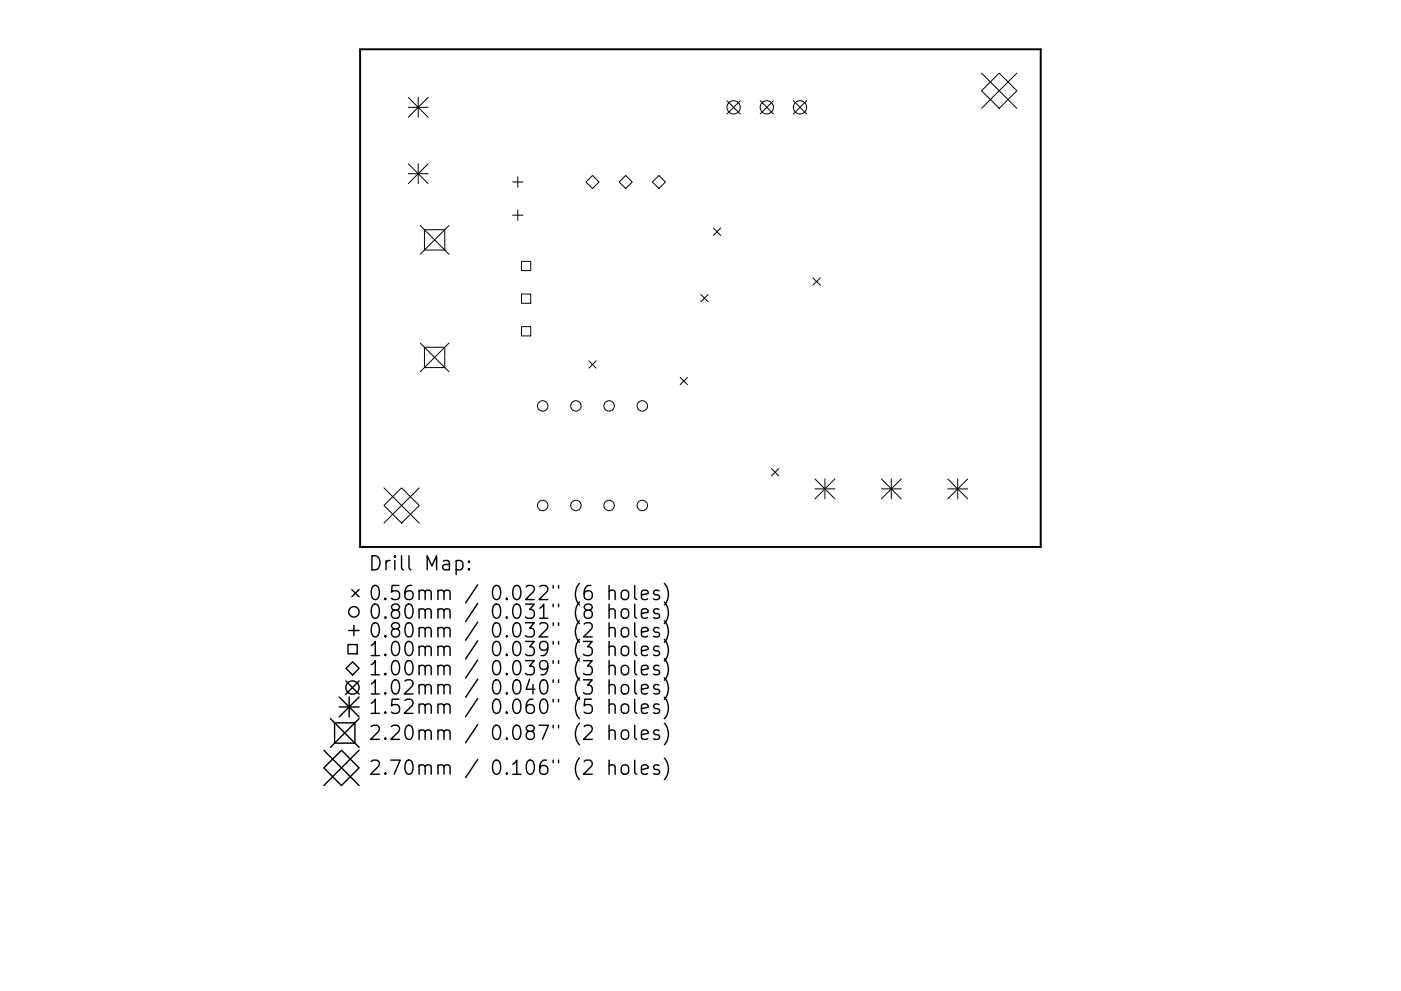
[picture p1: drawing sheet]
<svg xmlns="http://www.w3.org/2000/svg" width="297mm" height="210mm" viewBox="0 0 297 210" stroke-linecap="round" stroke-linejoin="round" font-family="sans-serif">
<defs><g id="words">
<g font-size="4.2">
<text x="78.1" y="121.1">Drill Map:</text>
<text x="78.1" y="127.4">0.56mm / 0.022&quot; (6 holes)</text>
<text x="78.1" y="131.3">0.80mm / 0.031&quot; (8 holes)</text>
<text x="78.1" y="135.3">0.80mm / 0.032&quot; (2 holes)</text>
<text x="78.1" y="139.2">1.00mm / 0.039&quot; (3 holes)</text>
<text x="78.1" y="143.3">1.00mm / 0.039&quot; (3 holes)</text>
<text x="78.1" y="147.4">1.02mm / 0.040&quot; (3 holes)</text>
<text x="78.1" y="151.5">1.52mm / 0.060&quot; (5 holes)</text>
<text x="78.1" y="157">2.20mm / 0.087&quot; (2 holes)</text>
<text x="78.1" y="164.4">2.70mm / 0.106&quot; (2 holes)</text>
</g>
</g></defs>
<path d="M76.3 10.5h144.4v105.5h-144.4z" fill="none" stroke="#000" stroke-width=".42"/>
<g fill="none" stroke="#000" stroke-width=".21">
<path d="M208.1 19.3l3.8-3.8 3.7 3.8-3.7 3.7zM208.1 15.5l7.5 7.5M215.6 15.5l-7.5 7.5M86.6 20.7l4.2 4.2M86.6 22.8h4.2M86.6 34.7l4.2 4.3M86.6 36.9h4.2M88.7 20.7v4.2M88.7 34.7v4.3M90.8 20.7l-4.2 4.2M90.8 34.7l-4.2 4.3M108.7 38.6h2.2"/>
<path d="M109.8 37.5v2.2M125.6 37.2l1.4 1.4-1.4 1.4-1.4-1.4zM131.3 38.6l1.4-1.4 1.3 1.4-1.3 1.4zM139.7 37.2l1.4 1.4-1.4 1.4-1.4-1.4zM154.1 21.4l2.8 2.8M156.9 21.4l-2.8 2.8M161.2 21.4l2.8 2.8M164 21.4l-2.8 2.8M168.2 21.4l2.8 2.8M171 21.4l-2.8 2.8M89.1 47.8l6.1 6.1M90 48.7h4.3v4.3h-4.3z"/>
<path d="M95.2 47.8l-6.1 6.1M108.7 45.7h2.2M109.8 44.5v2.3M110.6 55.5h1.9v1.9h-1.9zM151.2 48.4l1.6 1.5M152.8 48.4l-1.6 1.5M172.4 59l1.5 1.5M173.9 59l-1.5 1.5M89.1 72.8l6.1 6.1M90 73.7h4.3v4.3h-4.3zM95.2 72.8l-6.1 6.1M110.6 62.4h1.9v1.9h-1.9z"/>
<path d="M110.6 69.3h1.9v2h-1.9zM124.8 76.6l1.6 1.5M126.4 76.6l-1.6 1.5M148.6 62.5l1.5 1.5M150.1 62.5l-1.5 1.5M144.2 80.1l1.6 1.5M145.8 80.1l-1.6 1.5M163.6 99.4l1.5 1.6M165.1 99.4l-1.5 1.6M81.4 107.2l3.7-3.7 3.8 3.7-3.8 3.8zM81.4 103.5l7.5 7.5M88.9 103.5l-7.5 7.5"/>
<path d="M172.8 101.6l4.2 4.2M172.8 103.7h4.2M174.9 101.6v4.2M177 101.6l-4.2 4.2M186.9 103.7h4.2M186.9 101.6l4.2 4.2M189 101.6v4.2M191.1 101.6l-4.2 4.2M200.9 103.7h4.3M200.9 101.6l4.3 4.2M203.1 101.6v4.2M205.2 101.6l-4.3 4.2"/>
<circle cx="155.5" cy="22.8" r="1.41"/>
<circle cx="162.6" cy="22.8" r="1.41"/>
<circle cx="169.6" cy="22.8" r="1.41"/>
<circle cx="115.1" cy="86.1" r="1.11"/>
<circle cx="122.1" cy="86.1" r="1.11"/>
<circle cx="129.1" cy="86.1" r="1.11"/>
<circle cx="136.2" cy="86.1" r="1.11"/>
<circle cx="115.1" cy="107.2" r="1.11"/>
<circle cx="122.1" cy="107.2" r="1.11"/>
<circle cx="129.1" cy="107.2" r="1.11"/>
<circle cx="136.2" cy="107.2" r="1.11"/>
</g>
<g fill="none" stroke="#000" stroke-width=".3">
<path d="M96.7 119.1l.9-.2 .5 .6v.8l-.2 .5-.3 .1-.9-.1M99.4 119.1l.2 .1-.2 .1-.1-.1 .1-.1v.2M73.8 136.8h1.9v1.9h-1.9zM73.9 133.8h2.2M74.6 125.1l1.5 1.5M75 132.7v2.2M76.1 125.1l-1.5 1.5M99.4 120.6l.2 .2-.2 .1-.1-.1 .1-.2v.3M129.1 125.5a.74 .74 0 0 1 1.3 .1v1.6M129.1 129.5a.74 .74 0 0 1 1.3 .1v1.6M129.1 133.4a.74 .74 0 0 1 1.3 .2v1.5M129.1 137.4a.74 .74 0 0 1 1.3 .1v1.6"/>
<path d="M129.1 124.2v3M129.1 128.2v3M129.1 132.1v3M129.1 136.1v3M131.9 125.5a.81 .81 0 0 1 .8-.3 .81 .81 0 0 1 .6 .6v.8a.81 .81 0 0 1-.8 .6 .81 .81 0 0 1-.8-.6v-.8zM131.9 129.5a.81 .81 0 0 1 .8-.3 .81 .81 0 0 1 .6 .5v.9a.81 .81 0 0 1-.8 .6 .81 .81 0 0 1-.8-.6v-.9zM131.9 133.4a.81 .81 0 0 1 .8-.3 .81 .81 0 0 1 .6 .6v.9a.81 .81 0 0 1-.8 .6 .81 .81 0 0 1-.8-.6v-.9zM131.9 137.4a.81 .81 0 0 1 .8-.3 .81 .81 0 0 1 .6 .6v.8a.81 .81 0 0 1-.8 .6 .81 .81 0 0 1-.8-.6v-.8zM134.6 124.2v2.6l.4 .4M134.6 128.2v2.5l.4 .5M134.6 132.1v2.6l.4 .4M134.6 136.1v2.6l.4 .4"/>
<path d="M136 126.2l1.4-.3-.1-.5-.9-.2-.4 .4v1.2l.1 .3 .3 .1 .9-.1M136 130.2l1.4-.3-.1-.6-.9-.1-.4 .4v1.1l.1 .3 .3 .2 .9-.2M136 134.1l1.4-.3-.1-.5-.9-.2-.4 .5v1.1l.1 .3 .3 .1 .9-.1M136 138.1l1.4-.3-.1-.6-.9-.1-.4 .4v1.2l.1 .2 .3 .2 .9-.2M139.7 125.4l-.7-.2-.4 .4 .1 .5 1 .3 .2 .2-.2 .5-.3 .1-.8-.1M139.7 129.3l-.7-.1-.4 .4 .1 .4 1 .3 .2 .3-.2 .4-.3 .2-.8-.2M139.7 133.3l-.7-.2-.4 .5 .1 .4 1 .3 .2 .3-.2 .4-.3 .1-.8-.1M139.7 137.2l-.7-.1-.4 .4 .1 .4 1 .3 .2 .3-.2 .4-.3 .2-.8-.2M140.9 123.8a3.4 3.4 0 0 1 0 4.6M140.9 127.7a3.4 3.4 0 0 1 0 4.6M140.9 131.7a3.4 3.4 0 0 1 0 4.6M140.9 135.7a3.4 3.4 0 0 1 0 4.5"/>
<path d="M140.9 139.7a3.4 3.4 0 0 1 0 4.6M68.7 159.2l7.4 7.5M70 152.5l6.1 6.1M70.9 153.4h4.3v4.3h-4.3zM71.9 147.9l4.2 4.2M71.9 150h4.2M72.4 159.2l3.7 3.7-3.7 3.8-3.7-3.8zM73.3 144.5l2.8 2.8M74 147.9v4.2M74.8 140.4l1.3 1.4-1.3 1.4-1.4-1.4zM76.1 144.5l-2.8 2.8M76.1 147.9l-4.2 4.2"/>
<path d="M76.1 152.5l-6.1 6.1M76.1 159.2l-7.4 7.5M129.1 141.4a.74 .74 0 0 1 1.3 .2v1.6M129.1 145.5a.74 .74 0 0 1 1.3 .2v1.5M129.1 149.6a.75 .75 0 0 1 1.3 .2v1.6M129.1 155.2a.74 .74 0 0 1 1.3 .1v1.6M129.1 140.2v3M129.1 144.2v3M129.1 148.4v3M129.1 153.9v3M131.9 141.4a.81 .81 0 0 1 .8-.3 .81 .81 0 0 1 .6 .6v.9a.81 .81 0 0 1-.8 .6 .81 .81 0 0 1-.8-.6v-.9zM131.9 145.5a.81 .81 0 0 1 .8-.3 .81 .81 0 0 1 .6 .6v.9a.81 .81 0 0 1-.8 .6 .81 .81 0 0 1-.8-.6v-.9z"/>
<path d="M131.9 149.6a.81 .81 0 0 1 .8-.3 .81 .81 0 0 1 .6 .6v.9a.81 .81 0 0 1-.8 .6 .81 .81 0 0 1-.8-.6v-.9zM131.9 155.2a.81 .81 0 0 1 .8-.3 .81 .81 0 0 1 .6 .5v.9a.81 .81 0 0 1-.8 .6 .81 .81 0 0 1-.8-.6v-.9zM134.6 140.2v2.5l.4 .5M134.6 144.2v2.6l.4 .4M134.6 148.4v2.5l.4 .5M134.6 153.9v2.5l.4 .5M136 142.2l1.4-.3-.1-.6-.9-.1-.4 .4v1.1l.1 .3 .3 .2 .9-.2M136 146.2l1.4-.3-.1-.5-.9-.2-.4 .5v1.1l.1 .3 .3 .1 .9-.1M136 150.4l1.4-.3-.1-.6-.9-.1-.4 .4v1.1l.1 .3 .3 .2 .9-.2M136 155.9l1.4-.3-.1-.6-.9-.1-.4 .4v1.1l.1 .3 .3 .2 .9-.2M139.7 141.3l-.7-.1-.4 .4 .1 .4 1 .3 .2 .3-.2 .4-.3 .2-.8-.2M139.7 145.4l-.7-.2-.4 .5 .1 .4 1 .3 .2 .3-.2 .4-.3 .1-.8-.1"/>
<path d="M139.7 149.5l-.7-.1-.4 .4 .1 .4 1 .3 .2 .3-.2 .4-.3 .2-.8-.2M139.7 155l-.7-.1-.4 .4 .1 .4 1 .3 .2 .3-.2 .4-.3 .2-.8-.2M140.9 143.8a3.4 3.4 0 0 1 0 4.6M140.9 147.9a3.4 3.4 0 0 1 0 4.6M140.9 153.4a3.4 3.4 0 0 1 0 4.6M129.1 162.6a.74 .74 0 0 1 1.3 .1v1.6M129.1 161.3v3M131.9 162.6a.81 .81 0 0 1 .8-.3 .81 .81 0 0 1 .6 .5v.9a.81 .81 0 0 1-.8 .6 .81 .81 0 0 1-.8-.6v-.9zM134.6 161.3v2.5l.4 .5M136 163.3l1.4-.3-.1-.6-.9-.1-.4 .4v1.1l.1 .3 .3 .2 .9-.2M139.7 162.4l-.7-.1-.4 .4 .1 .4 1 .3 .2 .3-.2 .4-.3 .2-.8-.2M140.9 160.8a3.4 3.4 0 0 1 0 4.6"/>
<circle cx="75" cy="129.8" r="1.11"/>
<circle cx="74.7" cy="145.9" r="1.41"/>
</g>
<use href="#words"/>
</svg>
